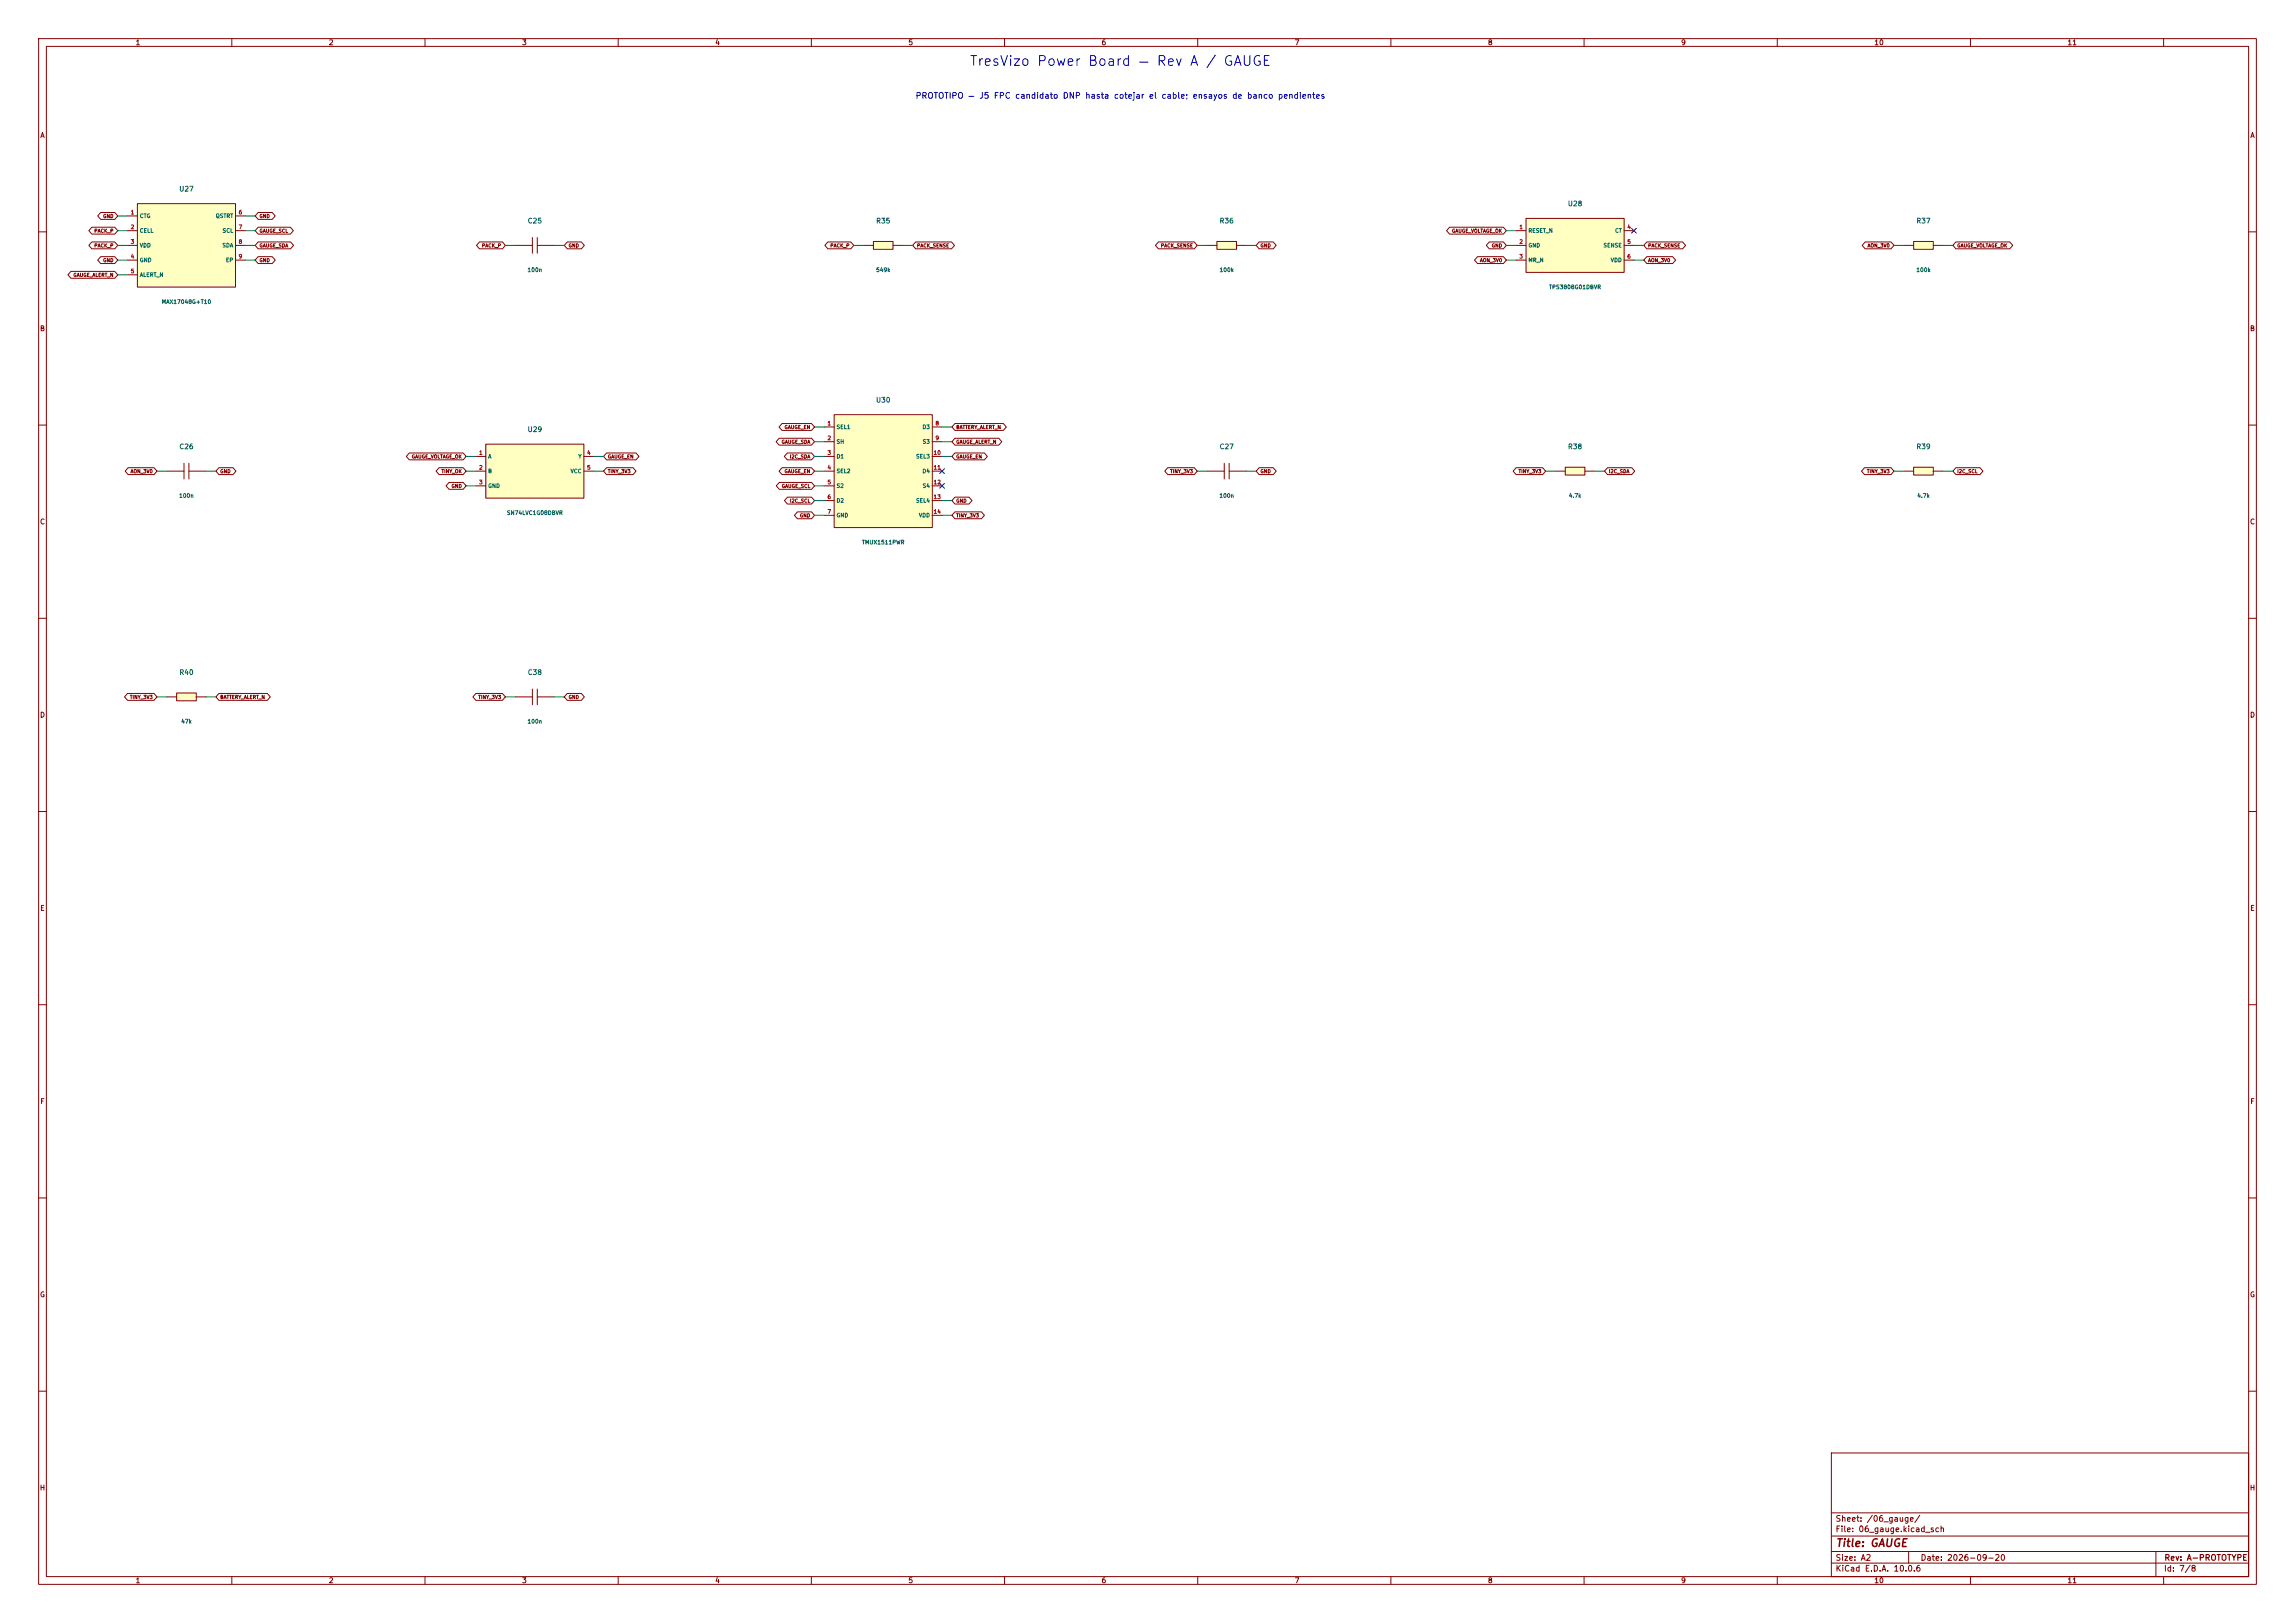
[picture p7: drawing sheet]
<svg xmlns="http://www.w3.org/2000/svg" width="594mm" height="420mm" viewBox="0 0 594 420" stroke-linecap="round" stroke-linejoin="round" font-family="sans-serif">
<defs><g id="words">
<text font-size="2.5" fill="#0000c2" x="250.8" y="17.7">TresVizo Power Board — Rev A / GAUGE</text>
<text font-size="2" fill="#840000" x="475" y="400.8">Title: GAUGE</text>
<text font-size="1.5" fill="#0000c2" x="236.8" y="25.9">PROTOTIPO — J5 FPC candidato DNP hasta cotejar el cable; ensayos de banco pendientes</text>
<g font-size="1.5" fill="#840000">
<text x="475" y="394.1">Sheet: /06_gauge/</text>
<text x="475" y="396.8">File: 06_gauge.kicad_sch</text>
<text x="475" y="407">KiCad E.D.A. 10.0.6</text>
<text x="475" y="404.2">Size: A2</text>
<text x="497" y="404.2">Date: 2026-09-20</text>
<text x="560" y="407">Id: 7/8</text>
<text x="560.1" y="404.2">Rev: A-PROTOTYPE</text>
</g>
<g font-size="1.3" fill="#840000">
<text x="35" y="12">1</text>
<text x="85" y="12">2</text>
<text x="135" y="12">3</text>
<text x="185" y="12">4</text>
<text x="235" y="12">5</text>
<text x="285" y="12">6</text>
<text x="335" y="12">7</text>
<text x="385" y="12">8</text>
<text x="435" y="12">9</text>
<text x="485" y="12">10</text>
<text x="535" y="12">11</text>
<text x="10.3" y="36">A</text>
<text x="582.3" y="36">A</text>
<text x="10.2" y="86">B</text>
<text x="582.2" y="86">B</text>
<text x="10.2" y="136">C</text>
<text x="582.2" y="136">C</text>
<text x="10.2" y="186">D</text>
<text x="582.2" y="186">D</text>
<text x="10.3" y="236">E</text>
<text x="582.3" y="236">E</text>
<text x="10.3" y="286">F</text>
<text x="582.3" y="286">F</text>
<text x="10.2" y="336">G</text>
<text x="582.2" y="336">G</text>
<text x="10.2" y="386">H</text>
<text x="582.2" y="386">H</text>
<text x="35" y="410">1</text>
<text x="85" y="410">2</text>
<text x="135" y="410">3</text>
<text x="185" y="410">4</text>
<text x="235" y="410">5</text>
<text x="285" y="410">6</text>
<text x="335" y="410">7</text>
<text x="385" y="410">8</text>
<text x="435" y="410">9</text>
<text x="485" y="410">10</text>
<text x="535" y="410">11</text>
</g>
<g font-size="1.3" fill="#006464">
<text x="46.3" y="49.9">U27</text>
<text x="405.7" y="53.7">U28</text>
<text x="136.5" y="58.1">C25</text>
<text x="226.6" y="58.1">R35</text>
<text x="315.5" y="58.1">R36</text>
<text x="495.9" y="58.1">R37</text>
<text x="226.6" y="104.5">U30</text>
<text x="136.4" y="112.1">U29</text>
<text x="46.3" y="116.5">C26</text>
<text x="315.5" y="116.5">C27</text>
<text x="405.7" y="116.5">R38</text>
<text x="495.9" y="116.5">R39</text>
<text x="46.3" y="175">R40</text>
<text x="136.5" y="175">C38</text>
</g>
<g font-size="1" fill="#a90000">
<text x="33.7" y="55.7">1</text>
<text x="33.7" y="59.5">2</text>
<text x="61.7" y="55.7">6</text>
<text x="61.7" y="59.5">7</text>
<text x="393.1" y="59.5">1</text>
<text x="421.1" y="59.5">4</text>
<text x="33.7" y="63.3">3</text>
<text x="61.7" y="63.3">8</text>
<text x="393.1" y="63.3">2</text>
<text x="421.1" y="63.3">5</text>
<text x="33.7" y="67.1">4</text>
<text x="33.7" y="70.9">5</text>
<text x="61.7" y="67.1">9</text>
<text x="393.1" y="67.1">3</text>
<text x="421.1" y="67.1">6</text>
<text x="214.1" y="110.3">1</text>
<text x="242" y="110.3">8</text>
<text x="123.9" y="117.9">1</text>
<text x="151.8" y="117.9">4</text>
<text x="214.1" y="114.1">2</text>
<text x="214.1" y="117.9">3</text>
<text x="241.5" y="117.9">10</text>
<text x="242" y="114.1">9</text>
<text x="123.9" y="121.7">2</text>
<text x="123.9" y="125.5">3</text>
<text x="151.8" y="121.7">5</text>
<text x="214.1" y="121.7">4</text>
<text x="214.1" y="125.5">5</text>
<text x="241.5" y="121.7">11</text>
<text x="241.5" y="125.5">12</text>
<text x="214.1" y="129.4">6</text>
<text x="241.5" y="129.4">13</text>
<text x="214.1" y="133.2">7</text>
<text x="241.5" y="133.2">14</text>
</g>
<g font-size="1" fill="#006464">
<text x="36.1" y="56.6">CTG</text>
<text x="55.7" y="56.6">QSTRT</text>
<text x="36.1" y="60.4">CELL</text>
<text x="36.1" y="64.3">VDD</text>
<text x="57.4" y="64.3">SDA</text>
<text x="57.5" y="60.4">SCL</text>
<text x="395.5" y="60.4">RESET_N</text>
<text x="395.5" y="64.3">GND</text>
<text x="414.9" y="64.3">SENSE</text>
<text x="417.9" y="60.4">CT</text>
<text x="36.1" y="68.1">GND</text>
<text x="36.1" y="71.9">ALERT_N</text>
<text x="58.3" y="68.1">EP</text>
<text x="136.4" y="70.6">100n</text>
<text x="226.6" y="70.6">549k</text>
<text x="315.5" y="70.6">100k</text>
<text x="395.5" y="68.1">MR_N</text>
<text x="416.8" y="68.1">VDD</text>
<text x="495.9" y="70.6">100k</text>
<text x="400.8" y="75.1">TPS3808G01DBVR</text>
<text x="41.7" y="78.9">MAX17048G+T10</text>
<text x="216.4" y="111.2">SEL1</text>
<text x="238.6" y="111.2">D3</text>
<text x="126.2" y="118.9">A</text>
<text x="149.6" y="118.9">Y</text>
<text x="216.4" y="115.1">SH</text>
<text x="216.4" y="118.9">D1</text>
<text x="237" y="118.9">SEL3</text>
<text x="238.7" y="115.1">S3</text>
<text x="126.2" y="122.7">B</text>
<text x="147.6" y="122.7">VCC</text>
<text x="216.4" y="122.7">SEL2</text>
<text x="238.6" y="122.7">D4</text>
<text x="46.2" y="129">100n</text>
<text x="126.2" y="126.5">GND</text>
<text x="216.4" y="126.5">S2</text>
<text x="216.4" y="130.3">D2</text>
<text x="237" y="130.3">SEL4</text>
<text x="238.7" y="126.5">S4</text>
<text x="315.5" y="129">100n</text>
<text x="405.9" y="129">4.7k</text>
<text x="496.1" y="129">4.7k</text>
<text x="131.1" y="133.5">SN74LVC1G08DBVR</text>
<text x="216.4" y="134.1">GND</text>
<text x="237.7" y="134.1">VDD</text>
<text x="223" y="141.1">TMUX1511PWR</text>
<text x="46.8" y="187.5">47k</text>
<text x="136.4" y="187.5">100n</text>
</g>
<g font-size=".9" fill="#840000">
<text x="26.6" y="56.6">GND</text>
<text x="67.1" y="56.6">GND</text>
<text x="24.3" y="60.4">PACK_P</text>
<text x="24.3" y="64.2">PACK_P</text>
<text x="67.1" y="64.2">GAUGE_SDA</text>
<text x="67.1" y="60.4">GAUGE_SCL</text>
<text x="124.6" y="64.2">PACK_P</text>
<text x="147.1" y="64.2">GND</text>
<text x="214.8" y="64.2">PACK_P</text>
<text x="237.2" y="64.2">PACK_SENSE</text>
<text x="300.4" y="64.2">PACK_SENSE</text>
<text x="326.1" y="64.2">GND</text>
<text x="375.7" y="60.4">GAUGE_VOLTAGE_OK</text>
<text x="386" y="64.2">GND</text>
<text x="426.5" y="64.2">PACK_SENSE</text>
<text x="483.3" y="64.2">AON_3V0</text>
<text x="506.5" y="64.2">GAUGE_VOLTAGE_OK</text>
<text x="18.9" y="71.9">GAUGE_ALERT_N</text>
<text x="26.6" y="68">GND</text>
<text x="67.1" y="68">GND</text>
<text x="382.9" y="68">AON_3V0</text>
<text x="426.5" y="68">AON_3V0</text>
<text x="202.9" y="111.2">GAUGE_EN</text>
<text x="247.4" y="111.2">BATTERY_ALERT_N</text>
<text x="106.5" y="118.8">GAUGE_VOLTAGE_OK</text>
<text x="157.2" y="118.8">GAUGE_EN</text>
<text x="202.2" y="115">GAUGE_SDA</text>
<text x="204.3" y="118.8">I2C_SDA</text>
<text x="247.4" y="115">GAUGE_ALERT_N</text>
<text x="247.4" y="118.8">GAUGE_EN</text>
<text x="33.7" y="122.7">AON_3V0</text>
<text x="56.9" y="122.7">GND</text>
<text x="114.2" y="122.7">TINY_OK</text>
<text x="157.2" y="122.7">TINY_3V3</text>
<text x="202.9" y="122.7">GAUGE_EN</text>
<text x="302.8" y="122.7">TINY_3V3</text>
<text x="326.1" y="122.7">GND</text>
<text x="392.9" y="122.7">TINY_3V3</text>
<text x="416.3" y="122.7">I2C_SDA</text>
<text x="483.1" y="122.7">TINY_3V3</text>
<text x="506.5" y="122.7">I2C_SCL</text>
<text x="116.8" y="126.5">GND</text>
<text x="202.2" y="126.5">GAUGE_SCL</text>
<text x="204.3" y="130.3">I2C_SCL</text>
<text x="247.4" y="130.3">GND</text>
<text x="206.9" y="134.1">GND</text>
<text x="247.4" y="134.1">TINY_3V3</text>
<text x="33.5" y="181.1">TINY_3V3</text>
<text x="56.9" y="181.1">BATTERY_ALERT_N</text>
<text x="123.7" y="181.1">TINY_3V3</text>
<text x="147.1" y="181.1">GND</text>
</g>
</g></defs>
<g fill="none" stroke="#840000" stroke-width=".26">
<path d="M10 10h574v400h-574zM12 12h570v396h-570zM60 10v2M110 10v2M160 10v2M210 10v2M260 10v2M310 10v2M360 10v2M410 10v2M460 10v2M510 10v2"/>
<path d="M560 10v2M10 60h2M582 60h2M10 110h2M582 110h2M10 160h2M582 160h2M10 210h2M582 210h2M10 260h2M582 260h2M10 310h2"/>
<path d="M582 310h2M10 360h2M474 376h108v32h-108zM582 360h2M474 397.5h108M474 391.5h108M60 408v2M110 408v2M160 408v2M210 408v2M260 408v2M310 408v2"/>
<path d="M360 408v2M410 408v2M460 408v2M474 404.5h108M474 401.5h108M494 401.5v3M510 408v2M558 401.5v6.5M560 408v2"/>
</g>
<path d="M215.9 107.3h25.4v29.2h-25.4z" fill="#ffffc2"/>
<g fill="none" stroke="#840000" stroke-width=".26">
<path d="M213.4 110.5h2.5M213.4 114.3h2.5M213.4 118.1h2.5M215.9 107.3h25.4v29.2h-25.4zM241.3 110.5h2.5M241.3 114.3h2.5M241.3 118.1h2.5M213.4 121.9h2.5M213.4 125.7h2.5M213.4 129.5h2.5M213.4 133.4h2.5M241.3 121.9h2.5"/>
<path d="M241.3 125.7h2.5M241.3 129.5h2.5M241.3 133.4h2.5"/>
</g>
<path d="M395 56.5h25.4v14h-25.4z" fill="#ffffc2"/>
<path d="M392.4 59.7h2.6M395 56.5h25.4v14h-25.4zM420.4 59.7h2.5M392.4 63.5h2.6M392.4 67.3h2.6M420.4 63.5h2.5M420.4 67.3h2.5M316.9 119.9v4.1M318.1 119.9v4.1M312.4 121.9h4.5M318.1 121.9h4.5" fill="none" stroke="#840000" stroke-width=".26"/>
<path d="M405.1 120.9h5.1v2h-5.1z" fill="#ffffc2"/>
<path d="M402.6 121.9h2.5M405.1 120.9h5.1v2h-5.1zM410.2 121.9h2.5" fill="none" stroke="#840000" stroke-width=".26"/>
<path d="M226.1 62.5h5v2h-5z" fill="#ffffc2"/>
<path d="M133.3 63.5h4.5M137.8 61.5v4M139.1 63.5h4.4M139.1 61.5v4M223.5 63.5h2.6M226.1 62.5h5v2h-5zM231.1 63.5h2.6" fill="none" stroke="#840000" stroke-width=".26"/>
<path d="M495.3 120.9h5.1v2h-5.1z" fill="#ffffc2"/>
<path d="M492.8 121.9h2.5M495.3 120.9h5.1v2h-5.1zM500.4 121.9h2.5" fill="none" stroke="#840000" stroke-width=".26"/>
<path d="M315 62.5h5v2h-5z" fill="#ffffc2"/>
<path d="M312.4 63.5h2.6M315 62.5h5v2h-5zM320 63.5h2.6" fill="none" stroke="#840000" stroke-width=".26"/>
<path d="M495.3 62.5h5.1v2h-5.1z" fill="#ffffc2"/>
<path d="M492.8 63.5h2.5M495.3 62.5h5.1v2h-5.1zM500.4 63.5h2.5M137.8 178.3v4.1M139.1 178.3v4.1M133.3 180.3h4.5M139.1 180.3h4.4" fill="none" stroke="#840000" stroke-width=".26"/>
<path d="M125.7 114.9h25.4v14h-25.4z" fill="#ffffc2"/>
<path d="M123.2 118.1h2.5M125.7 114.9h25.4v14h-25.4zM151.1 118.1h2.6M123.2 121.9h2.5M123.2 125.7h2.5M151.1 121.9h2.6" fill="none" stroke="#840000" stroke-width=".26"/>
<path d="M35.6 52.7h25.4v21.6h-25.4z" fill="#ffffc2"/>
<path d="M33 55.9h2.6M33 59.7h2.6M35.6 52.7h25.4v21.6h-25.4zM61 55.9h2.5M61 59.7h2.5M33 63.5h2.6M33 67.3h2.6M33 71.1h2.6M61 63.5h2.5M61 67.3h2.5" fill="none" stroke="#840000" stroke-width=".26"/>
<path d="M45.7 179.3h5.1v2.1h-5.1z" fill="#ffffc2"/>
<g fill="none" stroke="#840000" stroke-width=".26">
<path d="M23.8 58.8h5.9l.8 .9-.8 .9h-5.9l-.8-.9zM26.1 55h3.6l.8 .9-.8 .9h-3.6l-.8-.9zM66.8 55h3.7l.7 .9-.7 .9h-3.7l-.8-.9zM66.8 58.8h8.4l.7 .9-.7 .9h-8.4l-.8-.9zM375.2 58.8h13.9l.8 .9-.8 .9h-13.9l-.8-.9zM18.4 70.2h11.3l.8 .9-.8 .9h-11.3l-.8-.9zM23.8 62.6h5.9l.8 .9-.8 .9h-5.9l-.8-.9zM26.1 66.4h3.6l.8 .9-.8 .9h-3.6l-.8-.9zM66.8 62.6h8.4l.8 .9-.8 .9h-8.4l-.8-.9zM66.8 66.4h3.7l.7 .9-.7 .9h-3.7l-.8-.9zM124.1 62.6h5.9l.8 .9-.8 .9h-5.9l-.8-.9zM146.8 62.6h3.7l.7 .9-.7 .9h-3.7l-.8-.9z"/>
<path d="M214.3 62.6h5.9l.8 .9-.8 .9h-5.9l-.8-.9zM237 62.6h9.3l.7 .9-.7 .9h-9.3l-.8-.9zM299.8 62.6h9.3l.8 .9-.8 .9h-9.3l-.7-.9zM325.9 62.6h3.6l.8 .9-.8 .9h-3.6l-.8-.9zM382.4 66.4h6.7l.8 .9-.8 .9h-6.7l-.8-.9zM385.5 62.6h3.6l.8 .9-.8 .9h-3.6l-.8-.9zM426.2 62.6h9.3l.8 .9-.8 .9h-9.3l-.8-.9zM426.2 66.4h6.7l.8 .9-.8 .9h-6.7l-.8-.9zM482.8 62.6h6.6l.8 .9-.8 .9h-6.6l-.8-.9zM506.2 62.6h14l.7 .9-.7 .9h-14l-.7-.9zM47.6 119.9v4.1M48.9 119.9v4.1"/>
<path d="M105.9 117.2h14l.7 .9-.7 .9h-14l-.7-.9zM157 117.2h7.6l.8 .9-.8 .9h-7.6l-.8-.9zM201.7 113.4h8.3l.8 .9-.8 .9h-8.3l-.8-.9zM202.4 109.6h7.6l.8 .9-.8 .9h-7.6l-.8-.9zM203.8 117.2h6.2l.8 .9-.8 .9h-6.2l-.8-.9zM247.2 109.6h12.5l.8 .9-.8 .9h-12.5l-.8-.9zM247.2 113.4h11.3l.8 .9-.8 .9h-11.3l-.8-.9zM247.2 117.2h7.6l.8 .9-.8 .9h-7.6l-.8-.9zM33.2 121h6.7l.7 .9-.7 .9h-6.7l-.8-.9zM43.2 121.9h4.4M48.9 121.9h4.4M56.7 121h3.6l.8 .9-.8 .9h-3.6l-.8-.9z"/>
<path d="M113.6 121h6.3l.7 .9-.7 .9h-6.3l-.7-.9zM116.2 124.8h3.7l.7 .9-.7 .9h-3.7l-.7-.9zM157 121h6.8l.8 .9-.8 .9h-6.8l-.8-.9zM201.7 124.8h8.3l.8 .9-.8 .9h-8.3l-.8-.9zM202.4 121h7.6l.8 .9-.8 .9h-7.6l-.8-.9zM203.8 128.7h6.2l.8 .8-.8 .9h-6.2l-.8-.9zM206.4 132.5h3.6l.8 .9-.8 .8h-3.6l-.8-.8zM247.2 132.5h6.8l.8 .9-.8 .8h-6.8l-.8-.8zM247.2 128.7h3.6l.8 .8-.8 .9h-3.6l-.8-.9zM302.2 121h6.9l.8 .9-.8 .9h-6.9l-.7-.9zM325.9 121h3.6l.8 .9-.8 .9h-3.6l-.8-.9zM392.4 121h6.9l.7 .9-.7 .9h-6.9l-.8-.9z"/>
<path d="M416.1 121h6.2l.8 .9-.8 .9h-6.2l-.8-.9zM482.6 121h6.8l.8 .9-.8 .9h-6.8l-.8-.9zM506.2 121h6.3l.7 .9-.7 .9h-6.3l-.7-.9zM33 179.5h6.9l.7 .8-.7 .9h-6.9l-.8-.9zM45.7 179.3h5.1v2.1h-5.1zM56.7 179.5h12.5l.8 .8-.8 .9h-12.5l-.8-.9zM123.2 179.5h6.8l.8 .8-.8 .9h-6.8l-.8-.9zM146.8 179.5h3.7l.7 .8-.7 .9h-3.7l-.8-.9zM43.2 180.3h2.5M50.8 180.3h2.5"/>
</g>
<g fill="none" stroke="#009600" stroke-width=".26">
<path d="M30.5 55.9h2.5M30.5 59.7h2.5M63.5 55.9h2.5M63.5 59.7h2.5M389.9 59.7h2.5M30.5 67.3h2.5M30.5 63.5h2.5M30.5 71.1h2.5M63.5 67.3h2.5M63.5 63.5h2.5M130.8 63.5h2.5M143.5 63.5h2.5"/>
<path d="M221 63.5h2.5M233.7 63.5h2.5M309.9 63.5h2.5M322.6 63.5h2.5M389.9 67.3h2.5M389.9 63.5h2.5M422.9 67.3h2.5M422.9 63.5h2.5M490.2 63.5h2.6M502.9 63.5h2.6M120.6 118.1h2.6M153.7 118.1h2.5"/>
<path d="M210.8 118.1h2.6M210.8 110.5h2.6M210.8 114.3h2.6M243.8 118.1h2.6M243.8 110.5h2.6M243.8 114.3h2.6M40.6 121.9h2.6M53.3 121.9h2.6M120.6 121.9h2.6M120.6 125.7h2.6M153.7 121.9h2.5M210.8 121.9h2.6"/>
<path d="M210.8 125.7h2.6M210.8 129.5h2.6M210.8 133.4h2.6M243.8 129.5h2.6M243.8 133.4h2.6M309.9 121.9h2.5M322.6 121.9h2.5M400 121.9h2.6M412.7 121.9h2.6M490.2 121.9h2.6M502.9 121.9h2.6M40.6 180.3h2.6"/>
<path d="M53.3 180.3h2.6M130.8 180.3h2.5M143.5 180.3h2.5"/>
</g>
<path d="M422.3 59.1l1.2 1.2M423.5 59.1l-1.2 1.2M243.2 125.1l1.2 1.2M243.2 121.3l1.2 1.2M244.4 125.1l-1.2 1.2M244.4 121.3l-1.2 1.2" fill="none" stroke="#000084" stroke-width=".26"/>
<use href="#words"/>
</svg>
